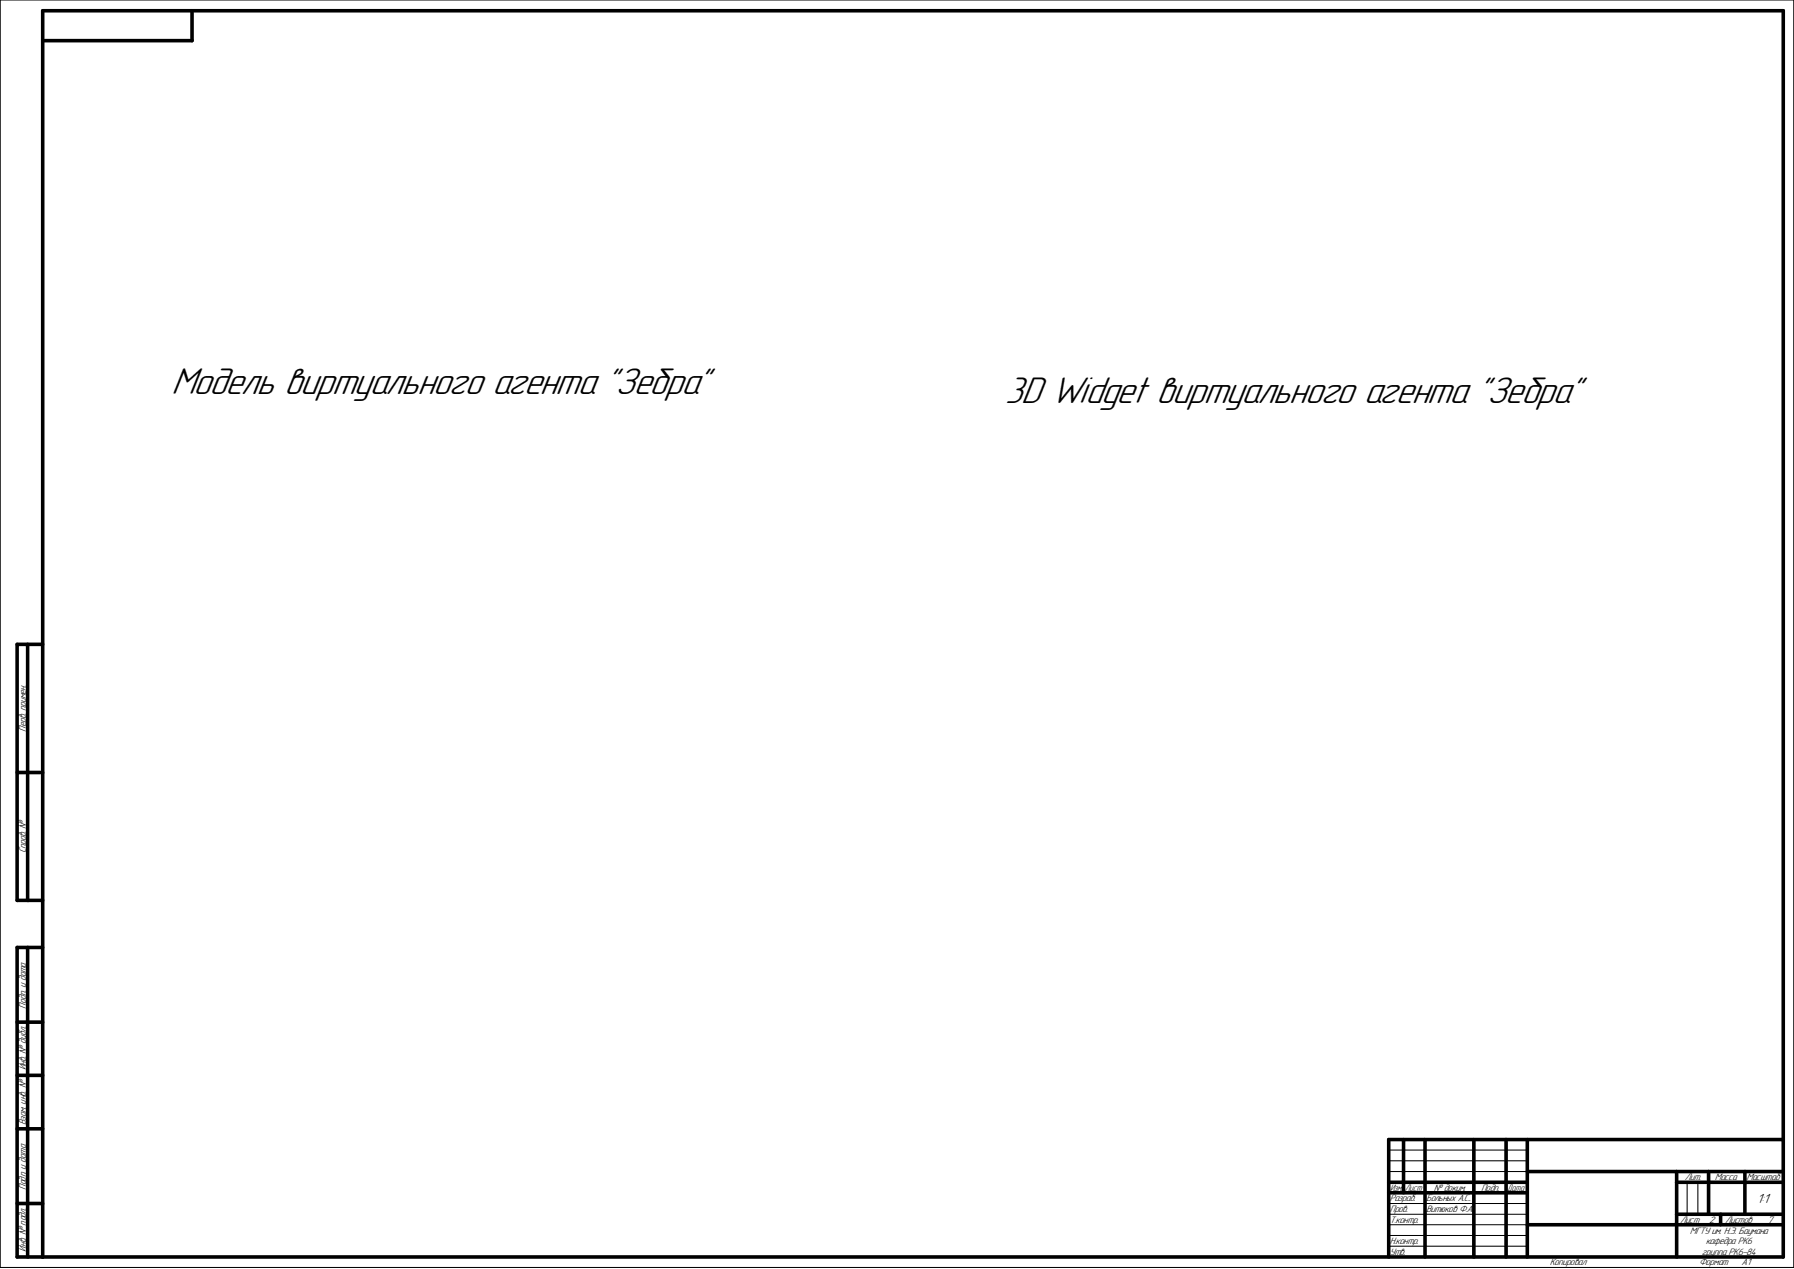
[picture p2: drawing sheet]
<svg xmlns="http://www.w3.org/2000/svg" width="297mm" height="210mm" viewBox="0 0 297 210" stroke-linecap="round" stroke-linejoin="round" font-family="sans-serif">
<defs><g id="words">
<g font-size="6.6">
<text x="28.3" y="65.2">Модель виртуального агента &quot;Зебра&quot;</text>
<text x="166.4" y="66.7">3D Widget виртуального агента &quot;Зебра&quot;</text>
</g>
<text font-size="2.3" x="290.9" y="199.1">1:1</text>
<g font-size="1.7">
<text x="4.3" y="121.1" transform="rotate(-90 4.3 121.1)">Перв. примен.</text>
<text x="4.3" y="141.2" transform="rotate(-90 4.3 141.2)">Справ. №</text>
<text x="4.3" y="166.9" transform="rotate(-90 4.3 166.9)">Подп. и дата</text>
<text x="4.3" y="177.2" transform="rotate(-90 4.3 177.2)">Инв. № дубл.</text>
<text x="4.3" y="186.3" transform="rotate(-90 4.3 186.3)">Взам. инв. №</text>
<text x="4.3" y="196.9" transform="rotate(-90 4.3 196.9)">Подп. и дата</text>
<text x="237.4" y="197.1">№ докум.</text>
<text x="245.2" y="197.1">Подп.</text>
<text x="278.9" y="195.3">Лит.</text>
<text x="283.9" y="195.3">Масса</text>
<text x="289.1" y="195.3">Масштаб</text>
<text x="230.1" y="198.8">Разраб.</text>
<text x="230.1" y="200.6">Пров.</text>
<text x="230.1" y="202.4">Т.контр.</text>
<text x="236.1" y="198.8">Больных А.С..</text>
<text x="236.1" y="200.6">Витюков Ф.А.</text>
<text x="278.2" y="202.4">Лист</text>
<text x="283" y="202.4">2</text>
<text x="285.6" y="202.4">Листов</text>
<text x="292.6" y="202.4">7</text>
<text x="4.3" y="207.2" transform="rotate(-90 4.3 207.2)">Инв. № подл.</text>
<text x="230.1" y="205.9">Н.контр.</text>
<text x="230.1" y="207.7">Утв.</text>
<text x="256.6" y="209.4">Копировал</text>
<text x="279.8" y="204.2">МГТУ им. Н.Э. Баумана</text>
<text x="281.3" y="209.4">Формат</text>
<text x="281.8" y="207.6">группа РК6-84</text>
<text x="282.4" y="205.9">кафедра РК6</text>
<text x="288.3" y="209.4">A1</text>
</g>
<g font-size="1.6">
<text x="230.1" y="197.1">Изм. Лист</text>
<text x="249.5" y="197.1">Дата</text>
</g>
</g></defs>
<path d="M-.1 0v209.8" fill="none" stroke="#000" stroke-width=".17"/>
<g fill="#fff">
<path d="M28.3 60.5h90.5v6h-90.5z"/>
<path d="M166.4 62h96.7v5.9h-96.7z"/>
</g>
<path d="M297 0v209.8M297.1 0h-297.1v209.8h297.1M229.9 192.1h23M229.9 193.9h23M229.9 199.2h23M229.9 190.3h23M279.3 195.7v5.3M281.1 195.7v5.3M229.9 201h23M229.9 202.7h23M229.9 204.5h23M229.9 206.2h23" fill="none" stroke="#000" stroke-width=".17"/>
<g fill="none" stroke="#000" stroke-width=".59">
<path d="M31.8 1.8v4.9h-24.7M4.6 106.6v42.4M7.1 106.6h-4.3v42.4h4.3M2.8 127.8h4.3M4.6 156.8v51.2M7.1 156.8h-4.3v51.2h292.4v-206.2h-288.1v206.2M2.8 178h4.3M2.8 169.2h4.3M2.8 199.2h4.3M2.8 186.8h4.3M229.9 195.7h23M229.9 197.4h23"/>
<path d="M232.4 188.6v8.8M235.9 188.6v19.4M244 188.6v19.4M249.3 188.6v19.4M252.9 188.6v19.4M252.9 193.9h42.3M277.6 193.9v14.1M277.6 195.7h17.6M282.9 193.9v7.1M288.9 193.9v7.1M295.2 188.6h-65.3v19.4M252.9 202.7h42.3"/>
<path d="M277.6 201h17.6M284.9 201v1.7"/>
</g>
<use href="#words"/>
</svg>
